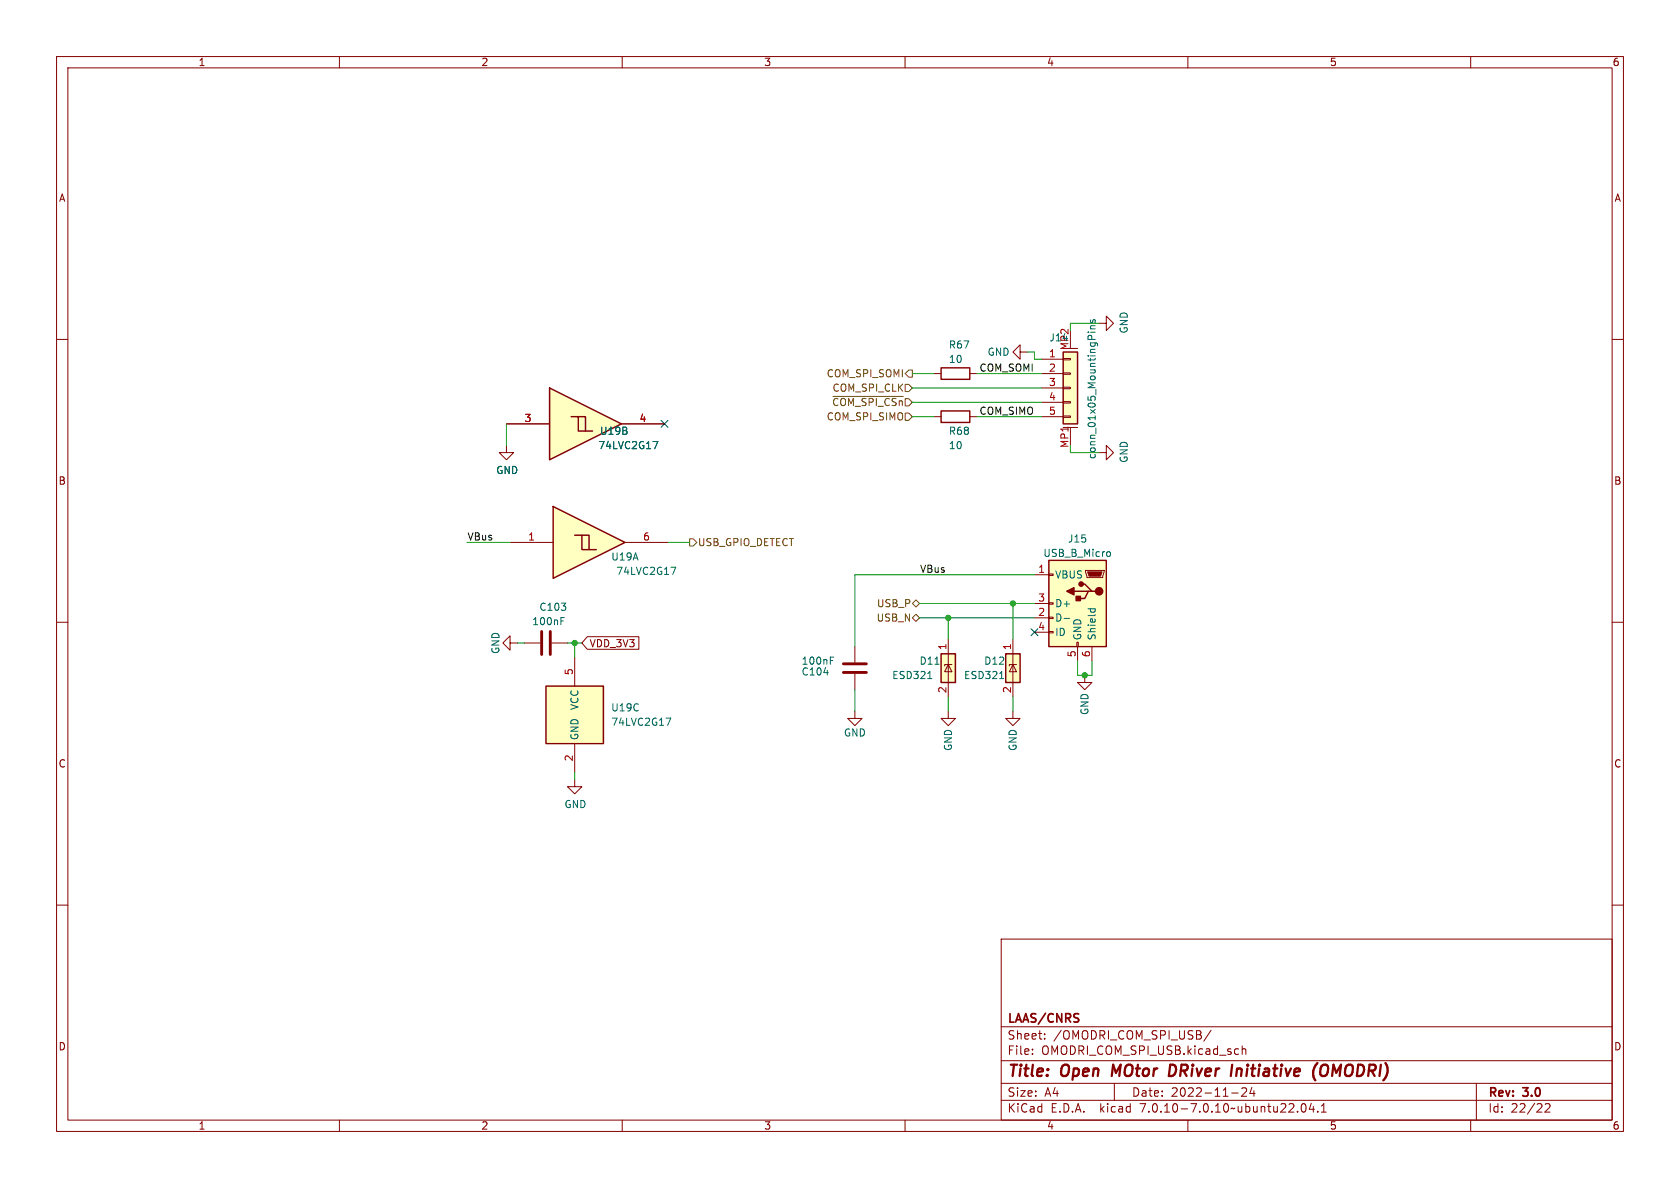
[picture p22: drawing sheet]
<svg xmlns="http://www.w3.org/2000/svg" width="297mm" height="210mm" viewBox="0 0 297 210" stroke-linecap="round" stroke-linejoin="round" font-family="sans-serif">
<defs><g id="words">
<g font-size="2.8" fill="#840000">
<text x="178" y="190.9">Title:</text>
<text x="187.7" y="190.9">Open</text>
<text x="197.4" y="190.9">MOtor</text>
<text x="208.3" y="190.9">DRiver</text>
<text x="220.1" y="190.9">Initiative</text>
<text x="235.3" y="190.9">(OMODRI)</text>
</g>
<g font-size="2.1" fill="#840000">
<text x="178" y="184">Sheet:</text>
<text x="178" y="181.2">LAAS/CNRS</text>
<text x="186.2" y="184">/OMODRI_COM_SPI_USB/</text>
<text x="178" y="186.7">File:</text>
<text x="184.1" y="186.7">OMODRI_COM_SPI_USB.kicad_sch</text>
<text x="178" y="196.9">KiCad</text>
<text x="178" y="194.1">Size:</text>
<text x="184.7" y="194.1">A4</text>
<text x="185.7" y="196.9">E.D.A.</text>
<text x="194.6" y="196.9">kicad</text>
<text x="200" y="194.1">Date:</text>
<text x="201.8" y="196.9">7.0.10-7.0.10~ubuntu22.04.1</text>
<text x="207" y="194.1">2022-11-24</text>
<text x="263" y="194.3">Rev:</text>
<text x="263" y="196.9">Id:</text>
<text x="267.1" y="196.9">22/22</text>
<text x="269.4" y="194.3">3.0</text>
</g>
<g font-size="1.8" fill="#840000">
<text x="35" y="11.9">1</text>
<text x="85" y="11.9">2</text>
<text x="135" y="11.9">3</text>
<text x="185" y="11.9">4</text>
<text x="235" y="11.9">5</text>
<text x="285" y="11.9">6</text>
<text x="10.3" y="35.9">A</text>
<text x="285.3" y="35.9">A</text>
<text x="10.3" y="85.9">B</text>
<text x="285.3" y="85.9">B</text>
<text x="104.1" y="114.6">VDD_3V3</text>
<text x="10.3" y="135.9">C</text>
<text x="285.3" y="135.9">C</text>
<text x="10.3" y="185.9">D</text>
<text x="285.3" y="185.9">D</text>
<text x="35" y="199.9">1</text>
<text x="85" y="199.9">2</text>
<text x="135" y="199.9">3</text>
<text x="185" y="199.9">4</text>
<text x="235" y="199.9">5</text>
<text x="285" y="199.9">6</text>
</g>
<g font-size="1.8" fill="#006464">
<text x="199.6" y="59.1" transform="rotate(-90 199.6 59.1)">GND</text>
<text x="167.6" y="61.8">R67</text>
<text x="167.6" y="64.4">10</text>
<text x="174.5" y="63.1">GND</text>
<text x="185.4" y="60.6">J14</text>
<text x="106" y="77.1">U19B</text>
<text x="167.6" y="77.1">R68</text>
<text x="87.6" y="84">GND</text>
<text x="105.7" y="79.6">74LVC2G17</text>
<text x="167.6" y="79.6">10</text>
<text x="193.9" y="81.3" transform="rotate(-90 193.9 81.3)">conn_01x05_MountingPins</text>
<text x="199.6" y="81.9" transform="rotate(-90 199.6 81.9)">GND</text>
<text x="108" y="99.3">U19A</text>
<text x="108.8" y="101.8">74LVC2G17</text>
<text x="184.4" y="98.7">USB_B_Micro</text>
<text x="188.7" y="96.1">J15</text>
<text x="186.4" y="102.5">VBUS</text>
<text x="186.4" y="107.5">D+</text>
<text x="94" y="110.7">100nF</text>
<text x="95.3" y="108.2">C103</text>
<text x="186.4" y="110.1">D-</text>
<text x="186.4" y="112.6">ID</text>
<text x="191.4" y="113.3" transform="rotate(-90 191.4 113.3)">GND</text>
<text x="193.9" y="113.3" transform="rotate(-90 193.9 113.3)">Shield</text>
<text x="88.5" y="115.7" transform="rotate(-90 88.5 115.7)">GND</text>
<text x="141.6" y="119.6">C104</text>
<text x="141.6" y="117.7">100nF</text>
<text x="162.5" y="117.7">D11</text>
<text x="173.9" y="117.7">D12</text>
<text x="102.5" y="125.6" transform="rotate(-90 102.5 125.6)">VCC</text>
<text x="108" y="126">U19C</text>
<text x="157.6" y="120.2">ESD321</text>
<text x="170.3" y="120.2">ESD321</text>
<text x="102.5" y="130.9" transform="rotate(-90 102.5 130.9)">GND</text>
<text x="108" y="128.5">74LVC2G17</text>
<text x="149.1" y="130.4">GND</text>
<text x="192.6" y="126.5" transform="rotate(-90 192.6 126.5)">GND</text>
<text x="168.5" y="132.8" transform="rotate(-90 168.5 132.8)">GND</text>
<text x="179.9" y="132.8" transform="rotate(-90 179.9 132.8)">GND</text>
<text x="99.7" y="143.1">GND</text>
</g>
<g font-size="1.8" fill="#0f0f0f">
<text x="173.1" y="65.8">COM_SOMI</text>
<text x="173.1" y="73.4">COM_SIMO</text>
<text x="82.5" y="95.6">VBus</text>
<text x="162.6" y="101.3">VBus</text>
</g>
<g font-size="1.8" fill="#a90000">
<text x="185.3" y="63.2">1</text>
<text x="185.3" y="65.8">2</text>
<text x="189" y="62" transform="rotate(-90 189 62)">MP2</text>
<text x="185.3" y="68.3">3</text>
<text x="185.3" y="70.9">4</text>
<text x="92.6" y="74.7">3</text>
<text x="113" y="74.7">4</text>
<text x="185.3" y="73.4">5</text>
<text x="189" y="79.3" transform="rotate(-90 189 79.3)">MP1</text>
<text x="93.3" y="95.6">1</text>
<text x="113.6" y="95.6">6</text>
<text x="183.4" y="101.3">1</text>
<text x="183.4" y="106.4">3</text>
<text x="183.4" y="109">2</text>
<text x="183.4" y="111.5">4</text>
<text x="101.3" y="119.5" transform="rotate(-90 101.3 119.5)">5</text>
<text x="167.4" y="115" transform="rotate(-90 167.4 115)">1</text>
<text x="178.8" y="115" transform="rotate(-90 178.8 115)">1</text>
<text x="190.2" y="116.3" transform="rotate(-90 190.2 116.3)">5</text>
<text x="192.8" y="116.3" transform="rotate(-90 192.8 116.3)">6</text>
<text x="167.4" y="122.6" transform="rotate(-90 167.4 122.6)">2</text>
<text x="178.8" y="122.6" transform="rotate(-90 178.8 122.6)">2</text>
<text x="101.3" y="134.7" transform="rotate(-90 101.3 134.7)">2</text>
</g>
<g font-size="1.8" fill="#725600">
<text x="146" y="66.9">COM_SPI_SOMI</text>
<text x="147" y="72">~{COM_SPI_CSn}</text>
<text x="147.1" y="69.4">COM_SPI_CLK</text>
<text x="146" y="74.5">COM_SPI_SIMO</text>
<text x="123.3" y="96.7">USB_GPIO_DETECT</text>
<text x="154.9" y="107.5">USB_P</text>
<text x="154.9" y="110.1">USB_N</text>
</g>
</g></defs>
<g fill="none" stroke="#840000" stroke-width=".18">
<path d="M10 10h277v190h-277zM12 12h273v186h-273zM60 10v2M110 10v2M160 10v2M210 10v2M260 10v2M10 60h2M189.2 58.4v3.1M194.3 57.2h1.3v-1.3l1.2 1.3-1.2 1.2v-1.2M285 60h2M89.5 78.7v1.3h1.3l-1.3 1.3-1.2-1.3h1.2"/>
<path d="M165.1 66h1.3M165.1 73.7h1.3M171.4 66h1.3M171.4 73.7h1.3M180.3 62.2v1.3l-1.2-1.3 1.2-1.2v1.2h1.3M184.1 63.5h3.9M184.1 66h3.9M184.1 68.6h3.9M184.1 71.1h3.9M184.1 73.7h3.9M188 73.5h1.2v.3h-1.2zM188 71h1.2v.2h-1.2z"/>
<path d="M188 68.5h1.2v.2h-1.2zM188 65.9h1.2v.3h-1.2zM188 63.4h1.2v.2h-1.2zM188 75.6h2.5M188 61.6h2.5M189.2 75.7v3M194.3 80h1.3v-1.3l1.2 1.3-1.2 1.3v-1.3M10 110h2M90.2 113.7v-1.3l-1.3 1.3 1.3 1.2v-1.2h1.2M92.7 113.7h2.8M97.5 113.7h2.8M151.1 114.3v2.8"/>
<path d="M151.1 119.1v2.8M167.6 117.5l.7 1.2h-1.3zM167.6 113v10.2M168.3 117.5h-1.3v.2M191.8 119.4v1.3h-1.3l1.3 1.2 1.2-1.2h-1.2M285 110h2M151.1 125.7v1.3h-1.2l1.2 1.3 1.3-1.3h-1.3M167.6 125.7v1.3h-1.2l1.2 1.3 1.3-1.3h-1.3M179.1 125.7v1.3h-1.3l1.3 1.3 1.2-1.3h-1.2M10 160h2M285 160h2M177 166h108v32h-108z"/>
<path d="M60 198v2M110 198v2M160 198v2M177 194.5h108M177 191.5h108M177 187.5h108M177 181.5h108M182.5 186.3v.1M182.5 185.5v.1M184.7 183.6v.1M184.7 182.8v.1M197 191.5v3"/>
<path d="M210 198v2M214.1 182.1l-1.3 2M217.7 193.2h1.2M219.5 192.4l.6-.1 .2 .1 .1 .3-.9 1.1h.9M219.6 184.9v1.5M219.6 185.5l.2-.1 .4 .1v.9M221.3 192.2l-.3 1.1h.9M221.7 192.8v1M229.4 196.5v.1M230.2 195.2l.2-.1a.81 .81 0 0 1 .6 .6 .81 .81 0 0 1-.3 .8l-.2 .1a.81 .81 0 0 1-.3-1.4zM231.8 195l-.3 1.1h.9M232.2 195.6v1"/>
<path d="M233 196.5v.1M233.6 196.6h.9M233.6 195.5l.4-.4v1.5M260 198v2M261 191.5v6.5M273.2 195.2l.5-.1 .3 .1v.3l-.9 1.1h.9"/>
</g>
<path d="M196.8 188.2l-.3 2M207.6 188.3l-.7-.1-.3 2h.5l.5-.3M218.7 188.9l-.2 1.3M219.3 188.9l-.6 .2M232.3 190.6l.2 .4M232.9 187.9l-.6 .9M234.6 188.3a.73 .73 0 0 0-1.1 .6l-.1 .6v.4l.2 .2a.71 .71 0 0 0 1-.2" fill="none" stroke="#840000" stroke-width=".4"/>
<g fill="#ffffc2" stroke="#ffffc2" stroke-width=".18">
<path d="M188 62.2h2.5v12.7h-2.5z"/>
<path d="M166.4 115.6h2.5v5.1h-2.5z"/>
</g>
<path d="M166.4 65h5v2.1h-5zM166.4 72.6h5v2.1h-5zM188 62.2h2.5v12.7h-2.5zM166.4 115.6h2.5v5.1h-2.5z" fill="none" stroke="#840000" stroke-width=".25"/>
<g fill="none" stroke="#006464" stroke-width=".18">
<path d="M192.3 58.7h.2M192.4 59.4l.2-.1 .4 .1M192.8 58.7h.8M192.8 58.1h.8M192.8 56.6v.3l.2 .1h.1l.2-.4h.3v.4M193.6 57.6h-.8v.3l.1 .2M99.2 109.8h.4M99.2 109.2h.6M145.6 118.9h.8M146.8 116.8h.4M146.8 116.1h.6M164 120h.7"/>
<path d="M165.3 117.4h.7"/>
</g>
<path d="M95.8 111.6v4.1M97.3 111.6v4.1M149.1 117.3h4.1M149.1 118.9h4.1" fill="none" stroke="#840000" stroke-width=".51"/>
<g fill="#ffffc2">
<path d="M102.9 94.6h1.2v2.6z"/>
<path d="M97.8 89.5l12.7 6.4-12.7 6.3z"/>
<path d="M101.6 94.6l3.8 2.6h-2.5v-2.6z"/>
</g>
<path d="M97.8 89.5l12.7 6.4-12.7 6.3zM101.6 94.6h1.3v2.6h2.5M102.9 94.6h1.2v2.6" fill="none" stroke="#840000" stroke-width=".25"/>
<path d="M90.2 95.9h7.6M110.5 95.9h7.6" fill="none" stroke="#840000" stroke-width=".18"/>
<path d="M118.6 100.3h.9l-.6 1.2" fill="none" stroke="#006464" stroke-width=".18"/>
<g fill="#ffffc2">
<path d="M102.2 73.7h1.3v2.5z"/>
<path d="M97.2 68.6l12.7 6.3-12.7 6.4z"/>
<path d="M101 73.7l3.8 2.5h-2.6v-2.5z"/>
</g>
<path d="M97.2 68.6l12.7 6.3-12.7 6.4zM101 73.7h1.2v2.5h2.6M102.2 73.7h1.3v2.5M185.4 99.1h10.2v15.2h-10.2zM177.8 115.6h2.5v5.1h-2.5zM189.9 104.5h2.5M191.1 103.3h.7l1.2 1.2h.7M193 104.5h-.6l-.6 1.3h-1.3M96.5 121.3h10.2v10.1h-10.2z" fill="none" stroke="#840000" stroke-width=".25"/>
<g fill="none" stroke="#840000" stroke-width=".18">
<path d="M89.5 74.9h7.7M109.9 74.9h7.6M101.6 116.2v5.1M103.8 112.6h9.1v2.2h-9.1l-.9-1.1zM179.1 117.5l.6 1.2h-1.3zM179.1 113v10.2M179.7 117.5h-1.3v.2M182.9 101.6h2.5M182.9 109.2h2.5M182.9 106.7h2.5M182.9 111.8h2.5M185.4 111.6h.8v.3h-.8z"/>
<path d="M185.4 109.1h.8v.2h-.8zM185.4 106.6h.8v.2h-.8zM185.4 101.5h.8v.2h-.8zM190.4 113.5h.2v.8h-.2zM190.5 114.3v2.5M191.9 100.8h3.3v.3l-.3 1h-2.7zM193 114.3v2.5M101.6 137.8v1.3h1.3l-1.3 1.2-1.3-1.2h1.3M101.6 131.4v5.1"/>
</g>
<path d="M115.4 78h.9l-.5 1.3M195.9 97.5l.3 .1 .1 .2-.1 .4-.3 .2M176.7 120h.7M188.1 109.3h1M192.3 107.6h1.3M192.8 107.6v.4M193.6 107.6v.4M117.7 126.9h.9l-.6 1.3" fill="none" stroke="#006464" stroke-width=".18"/>
<g fill="#ffffc2" stroke="#ffffc2" stroke-width=".18">
<path d="M96.5 121.3h10.2v10.1h-10.2z"/>
<path d="M177.8 115.6h2.5v5.1h-2.5z"/>
<path d="M185.4 99.1h10.2v15.2h-10.2z"/>
</g>
<g fill="#840000" stroke="#840000" stroke-width=".25">
<path d="M188.6 104.5l1.3-.6v1.3z"/>
<path d="M190.2 105.4h.8v.8h-.8z"/>
<circle cx="194.3" cy="104.5" r=".63"/>
<circle cx="191.1" cy="103.3" r=".38"/>
</g>
<path d="M192.3 101.1h2.5l-.2 .8h-2.1z" fill="#840000" stroke="#840000" stroke-width=".18"/>
<path d="M147.2 70.1h12.5M160 73h.7l.6 .7-.6 .6h-.7zM160 67.9h.7l.6 .7-.6 .6h-.7zM160.7 65.4h.6v1.3h-.6l-.7-.7zM121.9 95.3h.7l.6 .6-.6 .6h-.7zM161.3 106.7l.6-.7 .7 .7-.7 .6zM161.3 109.2l.6-.6 .7 .6-.7 .7z" fill="none" stroke="#725600" stroke-width=".18"/>
<g fill="none" stroke="#009600" stroke-width=".18">
<path d="M194.3 57.2h-5.1v1.2M89.5 74.9v3.8M161.3 73.7h3.8M161.3 66h3.8M161.3 68.6h22.8M161.3 71.1h22.8M172.7 73.7h11.4M172.7 66h11.4M181.6 62.2h1.3v1.3h1.2M189.2 78.7v1.3h5.1M82.5 95.9h7.7M118.1 95.9h3.8"/>
<path d="M91.4 113.7h1.3M100.3 113.7h2.6M101.6 113.7v2.5M162.6 109.2h20.3M162.6 106.7h20.3M167.6 109.2v3.8M179.1 106.7v6.3M182.9 101.6h-31.8v12.7M190.5 116.8v2.6h2.5v-2.6M101.6 136.5v1.3M151.1 121.9v3.8M167.6 123.2v2.5"/>
<path d="M179.1 123.2v2.5"/>
</g>
<path d="M116.9 74.3l1.2 1.2M118.1 74.3l-1.2 1.2M182.3 111.2l1.2 1.2M183.5 111.2l-1.2 1.2" fill="none" stroke="#000084" stroke-width=".18"/>
<g fill="#009600" stroke="#009600" stroke-width=".18">
<circle cx="179.1" cy="106.7" r=".46"/>
<circle cx="191.8" cy="119.4" r=".46"/>
<circle cx="167.6" cy="109.2" r=".46"/>
<circle cx="101.6" cy="113.7" r=".46"/>
</g>
<use href="#words"/>
</svg>
